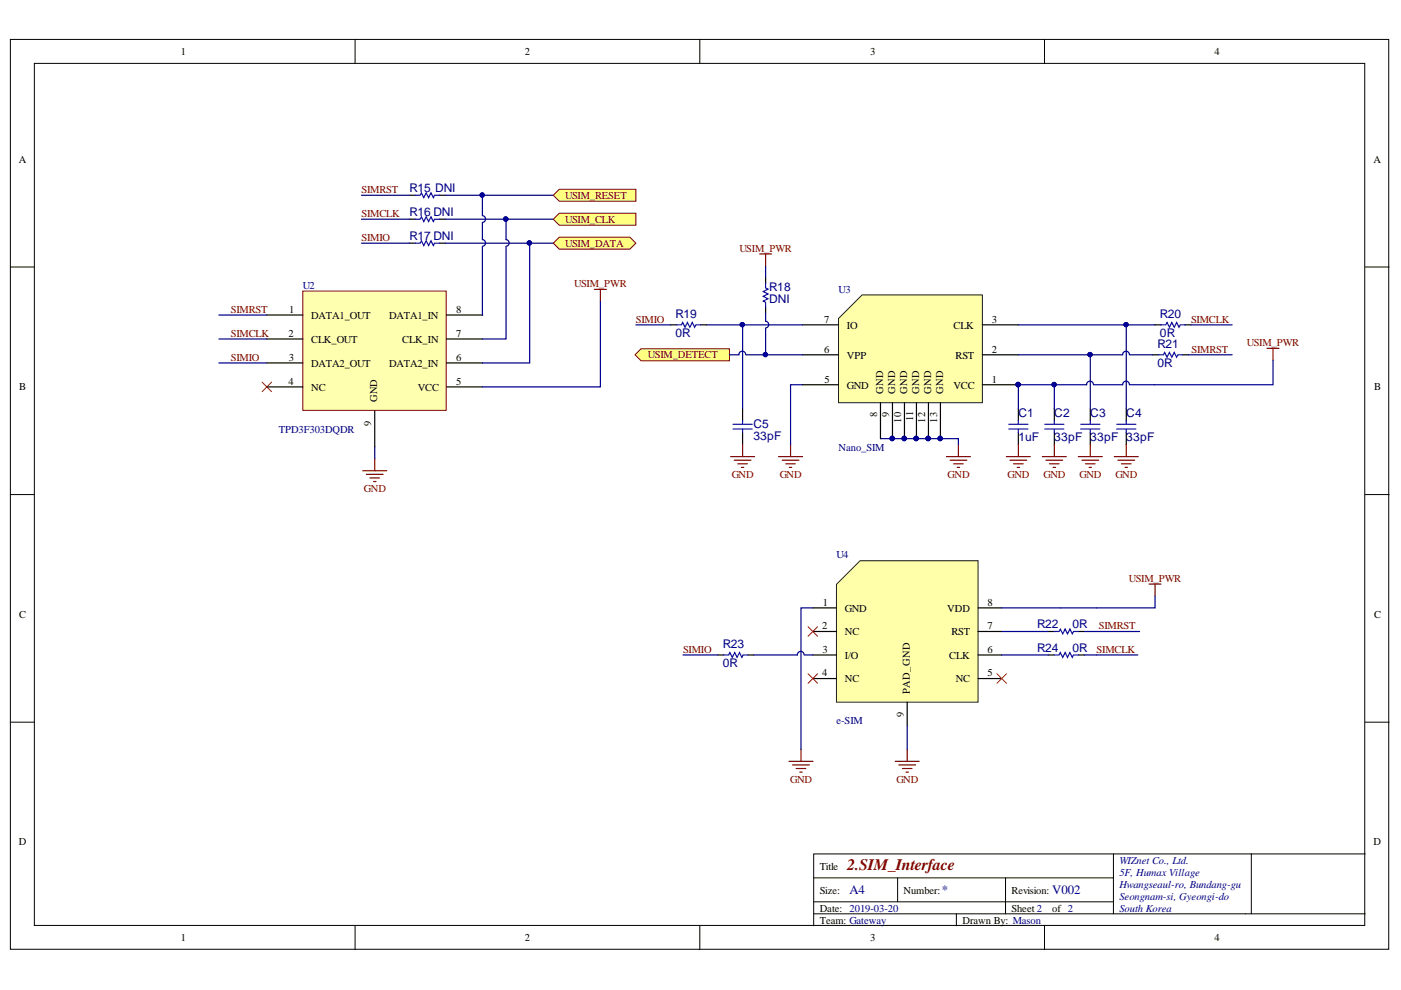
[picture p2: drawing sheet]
<svg xmlns="http://www.w3.org/2000/svg" width="297mm" height="210mm" viewBox="0 0 297 210" stroke-linecap="round" stroke-linejoin="round" font-family="sans-serif">
<defs><g id="words">
<text font-size="3.4" fill="#800000" x="179.6" y="184.4">2.SIM_Interface</text>
<g font-size="2.7" fill="#000080">
<text x="180.1" y="189.6">A4</text>
<text x="199.7" y="189.6">*</text>
<text x="223.1" y="189.6">V002</text>
</g>
<g font-size="2.5" fill="#000080">
<text x="86.8" y="40.7">R15 DNI</text>
<text x="86.8" y="45.8">R16 DNI</text>
<text x="86.8" y="50.9">R17 DNI</text>
<text x="163.1" y="61.6">R18</text>
<text x="163.1" y="64.2">DNI</text>
<text x="143.2" y="67.4">R19</text>
<text x="143.2" y="71.5">0R</text>
<text x="245.9" y="67.4">R20</text>
<text x="245.9" y="71.5">0R</text>
<text x="245.4" y="73.8">R21</text>
<text x="245.4" y="77.8">0R</text>
<text x="215.9" y="88.5">C1</text>
<text x="223.5" y="88.5">C2</text>
<text x="231.2" y="88.5">C3</text>
<text x="238.8" y="88.5">C4</text>
<text x="159.7" y="90.8">C5</text>
<text x="159.7" y="93.3">33pF</text>
<text x="215.9" y="93.6">1uF</text>
<text x="223.5" y="93.6">33pF</text>
<text x="231.2" y="93.6">33pF</text>
<text x="238.8" y="93.6">33pF</text>
<text x="153.2" y="137.4">R23</text>
<text x="219.9" y="133.2">R22</text>
<text x="227.4" y="133.2">0R</text>
<text x="153.2" y="141.5">0R</text>
<text x="219.9" y="138.2">R24</text>
<text x="227.4" y="138.2">0R</text>
</g>
<g font-size="2.2">
<text x="38.3" y="11.7">1</text>
<text x="111.3" y="11.7">2</text>
<text x="184.5" y="11.7">3</text>
<text x="257.5" y="11.7">4</text>
<text x="4" y="34.5">A</text>
<text x="291.2" y="34.5">A</text>
<text x="61.2" y="71.4">2</text>
<text x="61.3" y="66.3">1</text>
<text x="66" y="67.6">DATA1_OUT</text>
<text x="82.5" y="67.6">DATA1_IN</text>
<text x="96.7" y="66.3">8</text>
<text x="96.7" y="71.4">7</text>
<text x="174.7" y="68.4">7</text>
<text x="179.6" y="69.7">IO</text>
<text x="202.2" y="69.7">CLK</text>
<text x="210.3" y="68.4">3</text>
<text x="61.2" y="76.5">3</text>
<text x="66" y="72.7">CLK_OUT</text>
<text x="66" y="77.8">DATA2_OUT</text>
<text x="82.5" y="77.8">DATA2_IN</text>
<text x="85.3" y="72.7">CLK_IN</text>
<text x="96.7" y="76.5">6</text>
<text x="174.7" y="74.8">6</text>
<text x="179.6" y="76">VPP</text>
<text x="202.6" y="76">RST</text>
<text x="210.3" y="74.8">2</text>
<text x="4.1" y="82.7">B</text>
<text x="61.2" y="81.6">4</text>
<text x="66" y="82.8">NC</text>
<text x="88.6" y="82.8">VCC</text>
<text x="96.7" y="81.6">5</text>
<text x="174.8" y="81.1">5</text>
<text x="179.6" y="82.4">GND</text>
<text x="187.2" y="83.6" transform="rotate(-90 187.2 83.6)">GND</text>
<text x="189.8" y="83.6" transform="rotate(-90 189.8 83.6)">GND</text>
<text x="192.3" y="83.6" transform="rotate(-90 192.3 83.6)">GND</text>
<text x="194.9" y="83.6" transform="rotate(-90 194.9 83.6)">GND</text>
<text x="197.4" y="83.6" transform="rotate(-90 197.4 83.6)">GND</text>
<text x="199.9" y="83.6" transform="rotate(-90 199.9 83.6)">GND</text>
<text x="202.1" y="82.4">VCC</text>
<text x="210.3" y="81.1">1</text>
<text x="291.3" y="82.7">B</text>
<text x="80" y="85.3" transform="rotate(-90 80 85.3)">GND</text>
<text x="186" y="88.4" transform="rotate(-90 186 88.4)">8</text>
<text x="188.5" y="88.5" transform="rotate(-90 188.5 88.5)">9</text>
<text x="191" y="89.7" transform="rotate(-90 191 89.7)">10</text>
<text x="193.6" y="89.3" transform="rotate(-90 193.6 89.3)">11</text>
<text x="196.1" y="89.7" transform="rotate(-90 196.1 89.7)">12</text>
<text x="198.7" y="89.6" transform="rotate(-90 198.7 89.6)">13</text>
<text x="78.7" y="90.2" transform="rotate(-90 78.7 90.2)">9</text>
<text x="4.1" y="131">C</text>
<text x="174.5" y="128.4">1</text>
<text x="179.1" y="129.7">GND</text>
<text x="200.8" y="129.7">VDD</text>
<text x="209.4" y="128.4">8</text>
<text x="291.3" y="131">C</text>
<text x="174.3" y="133.4">2</text>
<text x="179.1" y="134.7">NC</text>
<text x="201.7" y="134.7">RST</text>
<text x="209.4" y="133.4">7</text>
<text x="174.3" y="143.4">4</text>
<text x="174.4" y="138.4">3</text>
<text x="179.1" y="139.7">I/O</text>
<text x="201.3" y="139.7">CLK</text>
<text x="209.4" y="143.4">5</text>
<text x="209.4" y="138.4">6</text>
<text x="179.1" y="144.7">NC</text>
<text x="192.9" y="147.1" transform="rotate(-90 192.9 147.1)">PAD_GND</text>
<text x="202.6" y="144.7">NC</text>
<text x="191.6" y="152" transform="rotate(-90 191.6 152)">9</text>
<text x="4" y="179.2">D</text>
<text x="291.2" y="179.2">D</text>
<text x="173.8" y="184.4">Title</text>
<text x="173.8" y="189.5">Size:</text>
<text x="191.6" y="189.5">Number:</text>
<text x="214.5" y="189.5">Revision:</text>
<text x="173.8" y="193.3">Date: 2019-03-20</text>
<text x="173.8" y="195.8">Team: Gateway</text>
<text x="204" y="195.8">Drawn By: Mason</text>
<text x="214.5" y="193.3">Sheet 2</text>
<text x="223.1" y="193.3">of 2</text>
<text x="38.3" y="199.6">1</text>
<text x="111.3" y="199.6">2</text>
<text x="184.5" y="199.6">3</text>
<text x="257.5" y="199.6">4</text>
</g>
<g font-size="2.2" fill="#800000">
<text x="76.6" y="40.9">SIMRST</text>
<text x="76.6" y="46">SIMCLK</text>
<text x="119.8" y="42.1">USIM_RESET</text>
<text x="119.8" y="47.2">USIM_CLK</text>
<text x="76.6" y="51.1">SIMIO</text>
<text x="119.8" y="52.3">USIM_DATA</text>
<text x="156.8" y="53.4">USIM_PWR</text>
<text x="121.8" y="60.9">USIM_PWR</text>
<text x="48.9" y="66.3">SIMRST</text>
<text x="48.9" y="71.4">SIMCLK</text>
<text x="134.8" y="68.4">SIMIO</text>
<text x="252.5" y="68.4">SIMCLK</text>
<text x="48.9" y="76.5">SIMIO</text>
<text x="137.4" y="75.9">USIM_DETECT</text>
<text x="252.6" y="74.8">SIMRST</text>
<text x="264.4" y="73.4">USIM_PWR</text>
<text x="155.2" y="101.3">GND</text>
<text x="165.3" y="101.3">GND</text>
<text x="200.9" y="101.3">GND</text>
<text x="213.6" y="101.3">GND</text>
<text x="221.3" y="101.3">GND</text>
<text x="228.9" y="101.3">GND</text>
<text x="236.5" y="101.3">GND</text>
<text x="77.2" y="104.3">GND</text>
<text x="239.3" y="123.4">USIM_PWR</text>
<text x="233" y="133.4">SIMRST</text>
<text x="144.8" y="138.4">SIMIO</text>
<text x="232.5" y="138.4">SIMCLK</text>
<text x="167.5" y="166">GND</text>
<text x="190.1" y="166">GND</text>
</g>
<g font-size="2.2" fill="#000080">
<text x="64.2" y="61.2">U2</text>
<text x="177.8" y="62.1">U3</text>
<text x="59.1" y="91.7">TPD3F303DQDR</text>
<text x="177.8" y="95.6">Nano_SIM</text>
<text x="177.3" y="118.4">U4</text>
<text x="177.3" y="153.4">e-SIM</text>
<text x="237.3" y="183.1">WIZnet Co., Ltd.</text>
<text x="237.3" y="185.7">5F, Humax Village</text>
<text x="237.3" y="188.2">Hwangseaul-ro, Bundang-gu</text>
<text x="237.3" y="190.7">Seongnam-si, Gyeongi-do</text>
<text x="237.3" y="193.3">South Korea</text>
</g>
</g></defs>
<g fill="#fff" stroke="#000" stroke-width=".21">
<path d="M2.2 8.4h292.2v192.9h-292.2z"/>
<path d="M7.3 13.4h282.1v182.8h-282.1z"/>
</g>
<g fill="none" stroke="#000" stroke-width=".21">
<path d="M75.3 8.4v5M148.4 8.4v5M221.5 8.4v5M2.2 56.6h5.1M289.5 56.6h5M2.2 104.9h5.1M289.5 104.9h5M2.2 153.1h5.1M289.5 153.1h5M75.3 196.3v5.1M148.4 196.3v5.1M172.5 186.1h63.6"/>
<path d="M172.5 193.7h117M172.5 191.2h63.6M190.3 186.1v5.1M202.8 193.7v2.6M213.2 186.1v7.6M221.5 196.3v5.1M236.1 181.1v12.6M265.3 181.1h-92.8v15.2M289.5 181.1h-24.2v12.6"/>
</g>
<path d="M157.4 86.7v2.5M157.4 91.7v2.6M215.9 86.7v2.5M215.9 91.7v2.6M223.5 86.7v2.5M223.5 91.7v2.6M231.2 86.7v2.5M231.2 91.7v2.6M238.8 86.7v2.5M238.8 91.7v2.6" fill="none" stroke="#000" stroke-width=".25"/>
<g fill="none" stroke="#00f" stroke-width=".25">
<path d="M155.4 90h4.1M155.4 91h4.1M157.4 89.2v.8M157.4 91v.7M213.9 90h4M213.9 91h4M215.9 89.2v.8M215.9 91v.7M221.5 90h4.1M221.5 91h4.1M223.5 89.2v.8M223.5 91v.7"/>
<path d="M229.1 90h4.1M229.1 91h4.1M231.2 89.2v.8M231.2 91v.7M236.8 90h4M236.8 91h4M238.8 89.2v.8M238.8 91v.7"/>
</g>
<g fill="none" stroke="#800000" stroke-width=".25">
<path d="M154.9 96.8h5.1M155.7 97.6h3.5M156.4 98.3h2.1M157.2 99.1h.5M157.4 94.3v2.5M165.1 96.8h5.1M165.8 97.6h3.6M166.6 98.3h2M167.4 99.1h.5M167.6 94.3v2.5M200.7 96.8h5M201.4 97.6h3.6"/>
<path d="M202.2 98.3h2M202.9 99.1h.6M203.2 94.3v2.5M213.4 96.8h5.1M214.1 97.6h3.6M214.9 98.3h2M215.7 99.1h.5M215.9 94.3v2.5M221 96.8h5.1M221.8 97.6h3.5M222.5 98.3h2.1M223.3 99.1h.5"/>
<path d="M223.5 94.3v2.5M228.6 96.8h5.1M229.4 97.6h3.5M230.1 98.3h2.1M230.9 99.1h.5M231.2 94.3v2.5M236.2 96.8h5.1M237 97.6h3.6M237.8 98.3h2M238.5 99.1h.5M238.8 94.3v2.5"/>
</g>
<path d="M157.4 68.9v17.8M231.2 75.2v11.5M238.8 68.9v17.8M170.2 81.6h-2.6v12.7M186.7 93h16.5v1.3M223.5 81.6v5.1" fill="none" stroke="#000080" stroke-width=".25"/>
<g fill="#000080" stroke="#000080" stroke-width=".21">
<circle cx="238.7" cy="68.8" r=".46"/>
<circle cx="157.4" cy="68.8" r=".46"/>
<circle cx="231.1" cy="75.2" r=".46"/>
<circle cx="223.5" cy="81.5" r=".46"/>
<circle cx="199.3" cy="93" r=".46"/>
<circle cx="196.8" cy="93" r=".47"/>
<circle cx="194.2" cy="93" r=".47"/>
<circle cx="191.7" cy="93" r=".46"/>
<circle cx="189.2" cy="93" r=".46"/>
</g>
<path d="M177.8 67.5l5-5h25.5v22.9h-30.5z" fill-rule="evenodd" fill="#fffea9"/>
<path d="M177.8 67.5l5-5h25.5v22.9h-30.5z" fill="none" stroke="#172721" stroke-width=".21"/>
<path d="M170.2 68.9h7.6M170.2 75.2h7.6M208.3 68.9h7.6M208.3 75.2h7.6M170.2 81.6h7.6M186.7 85.4v7.6M189.2 85.4v7.6M191.8 85.4v7.6M194.3 85.4v7.6M196.8 85.4v7.6M199.4 85.4v7.6M208.3 81.6h7.6" fill="none" stroke="#000" stroke-width=".25"/>
<g fill="#000080" stroke="#000080" stroke-width=".21">
<circle cx="215.9" cy="81.5" r=".46"/>
<circle cx="189.2" cy="93" r=".46"/>
<circle cx="191.7" cy="93" r=".46"/>
<circle cx="194.2" cy="93" r=".47"/>
<circle cx="196.8" cy="93" r=".47"/>
<circle cx="199.3" cy="93" r=".46"/>
<circle cx="157.4" cy="68.8" r=".46"/>
<circle cx="238.7" cy="68.8" r=".46"/>
</g>
<path d="M46.4 66.8h10.2M46.4 71.9h10.2M46.4 77h10.2M149.8 68.9h20.4M215.9 68.9h29M79.5 94.7v2.6" fill="none" stroke="#000080" stroke-width=".25"/>
<path d="M55.6 81l2 2M57.6 81l-2 2" fill="none" stroke="#f00" stroke-width=".21"/>
<path d="M76.9 99.8h5.1M79.5 97.3v2.5M77.7 100.6h3.5M78.4 101.3h2.1M79.2 102.1h.5" fill="none" stroke="#800000" stroke-width=".25"/>
<path d="M64.2 61.7h30.4v25.3h-30.4z" fill="#ffffb0" stroke="#800000" stroke-width=".21"/>
<g fill="none" stroke="#000" stroke-width=".25">
<path d="M86.8 41.4h1.3M86.8 46.5h1.3M86.8 51.6h1.3M93.2 41.4h1.2M93.2 46.5h1.2M93.2 51.6h1.2M56.6 66.8h7.6M56.6 71.9h7.6M56.6 77h7.6M94.7 66.8h7.6M94.7 71.9h7.6M94.7 77h7.6"/>
<path d="M56.6 82h7.6M79.5 87.1v7.6M94.7 82h7.6"/>
</g>
<path d="M88.1 41.4h1l.2-.5 .6 1 .5-1 .5 1 .5-1 .5 1 .2-.5h1.1M88.1 46.5h1l.2-.5 .6 1 .5-1 .5 1 .5-1 .5 1 .2-.5h1.1M88.1 51.6h1l.2-.6 .6 1.1 .5-1.1 .5 1.1 .5-1.1 .5 1.1 .2-.5h1.1" fill="none" stroke="#00f" stroke-width=".25"/>
<path d="M76.6 41.4h10.2M76.6 46.5h10.2M76.6 51.6h10.2M94.4 41.4h22.9M94.4 46.5h22.9M94.4 51.6h22.9" fill="none" stroke="#000080" stroke-width=".25"/>
<g fill="#000080" stroke="#000080" stroke-width=".21">
<circle cx="102.2" cy="41.3" r=".46"/>
<circle cx="107.2" cy="46.4" r=".47"/>
<circle cx="112.2" cy="51.5" r=".46"/>
</g>
<path d="M126 61.4h2.6M127.3 61.4v2.5" fill="none" stroke="#800000" stroke-width=".25"/>
<g fill="#ffff80" stroke="#800000" stroke-width=".21">
<path d="M117.3 41.4l1.3-1.3h16.2v2.6h-16.2z" fill-rule="evenodd"/>
<path d="M117.3 46.5l1.3-1.3h16.2v2.5h-16.2z" fill-rule="evenodd"/>
<path d="M117.3 51.6l1.3-1.3h14.9l1.3 1.3-1.3 1.2h-14.9z" fill-rule="evenodd"/>
</g>
<path d="M102.3 41.4v4.3a.72 .72 0 0 1 .6 .7 .72 .72 0 0 1-.6 .8M102.3 47.2v3.6a.71 .71 0 0 1 .6 .7 .71 .71 0 0 1-.6 .7M102.3 52.3v14.5M107.3 52.3v19.6h-5M107.3 46.5v4.3a.71 .71 0 0 1 .6 .7 .71 .71 0 0 1-.6 .7M112.3 51.6v25.4h-10M127.3 63.9v18.1h-25" fill="none" stroke="#000080" stroke-width=".25"/>
<g fill="#000080" stroke="#000080" stroke-width=".21">
<circle cx="102.2" cy="41.3" r=".46"/>
<circle cx="107.2" cy="46.4" r=".47"/>
<circle cx="112.2" cy="51.5" r=".46"/>
</g>
<path d="M134.6 75.2l1.3-1.2h18.7v2.5h-18.7z" fill-rule="evenodd" fill="#ffff80" stroke="#800000" stroke-width=".21"/>
<path d="M158.1 75.2a.72 .72 0 0 0-.7-.7 .72 .72 0 0 0-.7 .7h-2.1M158.2 75.2h12" fill="none" stroke="#000080" stroke-width=".25"/>
<circle cx="162.3" cy="75.2" r=".46" fill="#000080" stroke="#000080" stroke-width=".21"/>
<path d="M177.3 123.9l5.1-5h25v30h-30.1z" fill-rule="evenodd" fill="#fffea9"/>
<path d="M177.3 123.9l5.1-5h25v30h-30.1z" fill="none" stroke="#172721" stroke-width=".21"/>
<g fill="none" stroke="#000" stroke-width=".25">
<path d="M162.3 58.8v1.2M142.2 68.9h1.3M148.5 68.9h1.3M162.3 65.1v1.3M244.4 75.2h1.3M244.9 68.9h1.3M250.7 75.2h1.3M251.2 68.9h1.3M152.2 138.9h1.3M158.6 138.9h1.2M172.3 128.9h5M172.3 133.9h5"/>
<path d="M172.3 138.9h5M207.4 128.9h5M207.4 133.9h5M207.4 138.9h5M222.3 133.9h1.2M222.3 138.9h1.2M228.6 133.9h1.3M228.6 138.9h1.3M172.3 143.9h5M192.3 148.9v5M207.4 143.9h5"/>
</g>
<path d="M143.5 68.9h1l.2-.5 .5 1 .6-1 .5 1 .5-1 .5 1 .2-.5h1M162.3 60v1.1l.5 .2-1 .5 1 .5-1 .5 1 .5-1 .5 .5 .3v1M245.7 75.2h1l.2-.5 .5 1 .5-1 .6 1 .5-1 .5 1 .2-.5h1M246.2 68.9h1l.2-.5 .5 1 .6-1 .5 1 .5-1 .5 1 .2-.5h1M153.5 138.9h1l.2-.5 .6 1 .5-1 .5 1 .5-1 .5 1 .2-.5h1.1M223.5 133.9h1.1l.2-.5 .5 1 .5-1 .5 1 .5-1 .6 1 .2-.5h1M223.5 138.9h1.1l.2-.5 .5 1 .5-1 .5 1 .5-1 .6 1 .2-.5h1" fill="none" stroke="#00f" stroke-width=".25"/>
<g fill="none" stroke="#000080" stroke-width=".25">
<path d="M162.3 56.4v2.4M134.8 68.9h7.4M162.3 66.4v1.7a.71 .71 0 0 1 .7 .7 .71 .71 0 0 1-.7 .7M162.3 69.6v5.6M239.5 75.2a.71 .71 0 0 0-.8-.7 .71 .71 0 0 0-.7 .7h-22.1M239.6 75.2h4.8M252 75.2h9.2M252.5 68.9h8.7M269.9 76.4v5.2h-30.3M230.4 81.6h-14.5v5.1M231.8 81.6a.72 .72 0 0 0-.7-.8 .72 .72 0 0 0-.7 .8M239.5 81.6a.71 .71 0 0 0-.8-.8 .71 .71 0 0 0-.7 .8h-6.1"/>
<path d="M144.8 138.9h7.4M170.5 138.9a.71 .71 0 0 0-.7-.8 .71 .71 0 0 0-.7 .8h-9.3M170.6 138.9h1.7M172.3 128.9h-2.5v30M212.4 138.9h9.9M212.4 133.9h9.9M229.9 138.9h11.3M229.9 133.9h11.7M244.9 126.4v2.5h-32.5M192.3 153.9v5"/>
</g>
<g fill="#000080" stroke="#000080" stroke-width=".21">
<circle cx="162.3" cy="75.2" r=".46"/>
<circle cx="231.1" cy="75.2" r=".46"/>
<circle cx="215.9" cy="81.5" r=".46"/>
<circle cx="223.5" cy="81.5" r=".46"/>
</g>
<path d="M171.3 132.9l2.1 2M173.4 132.9l-2.1 2M171.3 142.9l2.1 2M173.4 142.9l-2.1 2M211.4 142.9l2 2M213.4 142.9l-2 2" fill="none" stroke="#f00" stroke-width=".21"/>
<g fill="none" stroke="#800000" stroke-width=".25">
<path d="M161.1 53.8h2.5M162.3 53.8v2.6M268.6 73.9h2.6M269.9 73.9v2.5M243.6 123.8h2.6M244.9 123.8v2.6M169.8 158.9v2.5M192.3 158.9v2.5M167.3 161.4h5.1M168 162.2h3.6M168.8 162.9h2M169.6 163.7h.5"/>
<path d="M189.8 161.4h5.1M190.6 162.2h3.5M191.3 162.9h2.1M192.1 163.7h.5"/>
</g>
<use href="#words"/>
</svg>
